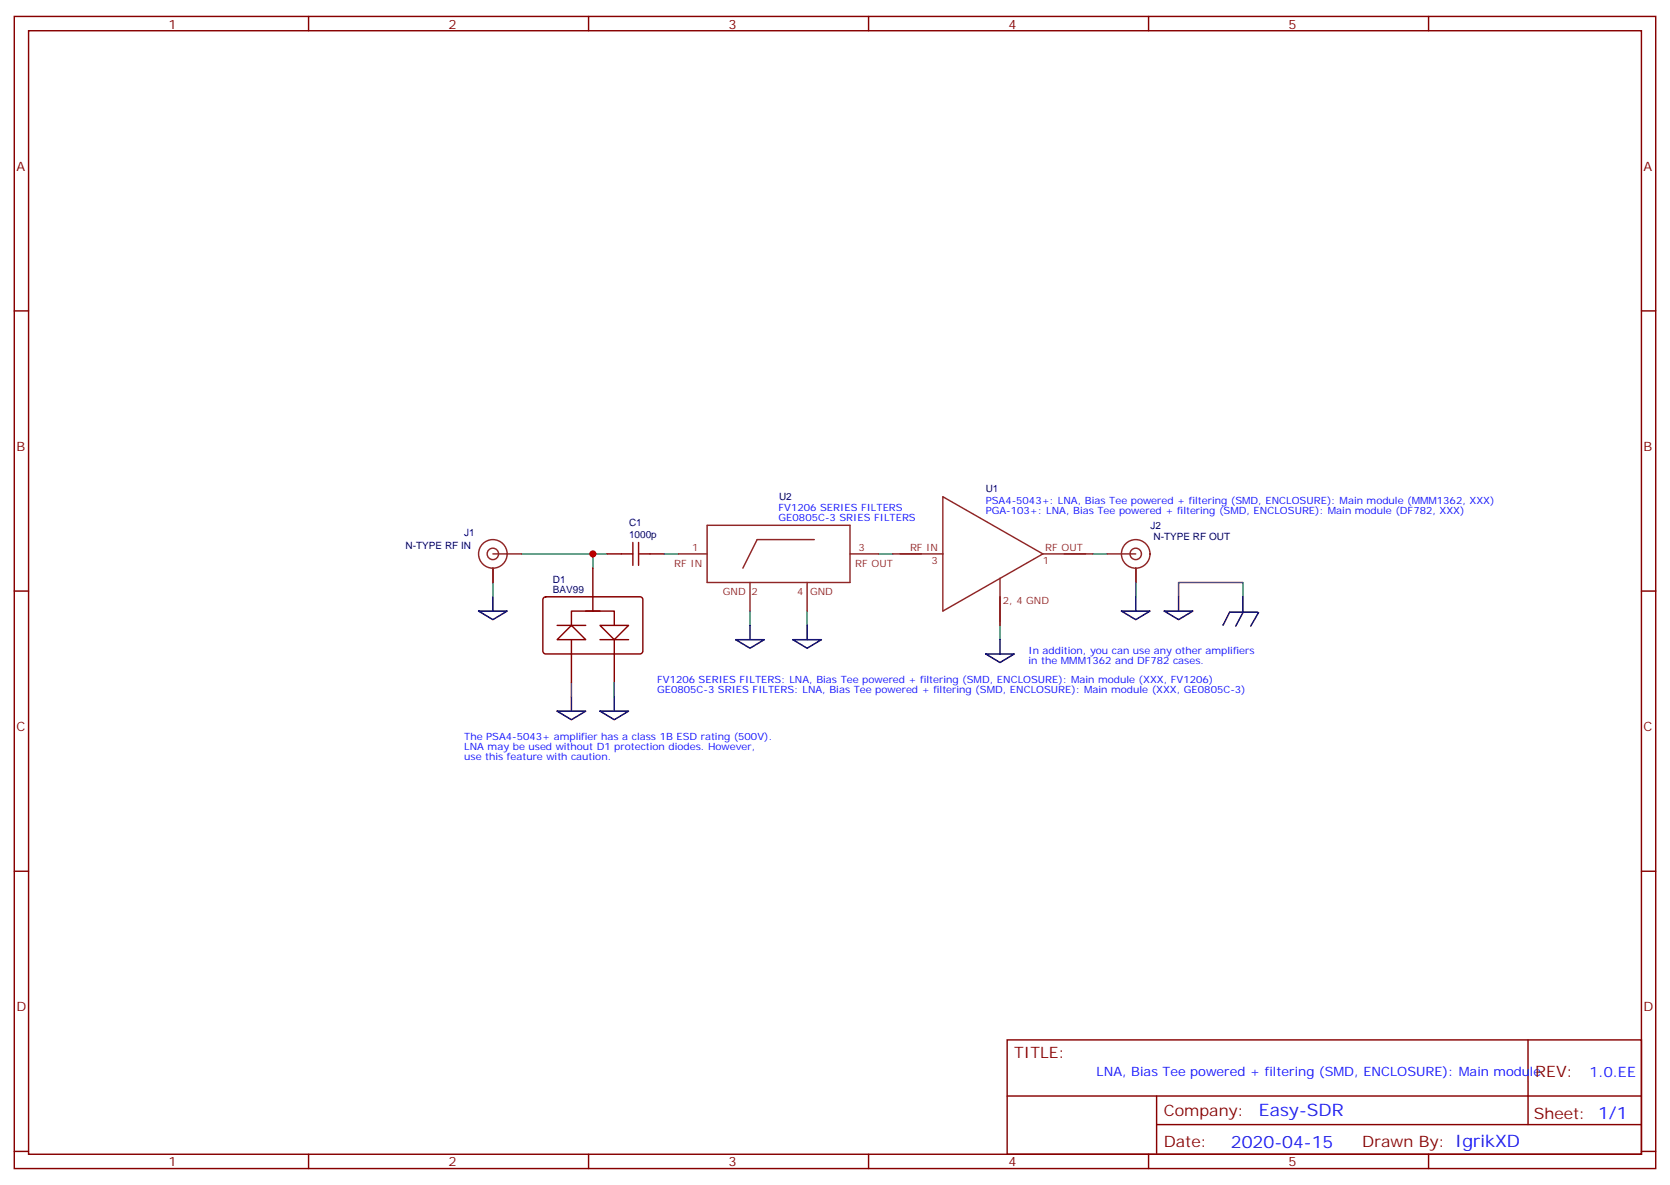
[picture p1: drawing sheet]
<svg xmlns="http://www.w3.org/2000/svg" width="412mm" height="292mm" viewBox="0 0 412 292" stroke-linecap="round" stroke-linejoin="round" font-family="sans-serif">
<defs><g id="words">
<g font-size="4.2" fill="#00f">
<text x="310.9" y="275.5">Easy-SDR</text>
<text x="304" y="283.3">2020-04-15</text>
</g>
<g font-size="3.9" fill="#800">
<text x="250.5" y="261.2">TITLE:</text>
<text x="379.1" y="265.9">REV:</text>
<text x="287.4" y="275.4">Company:</text>
<text x="378.7" y="276">Sheet: 1/1</text>
<text x="287.4" y="283.1">Date:</text>
<text x="336.4" y="283.2">Drawn By: IgrikXD</text>
</g>
<text font-size="3.5" fill="#00f" x="392.5" y="265.9">1.0.EE</text>
<g font-size="3.2" fill="#800">
<text x="41.6" y="7.1">1</text>
<text x="110.8" y="7.1">2</text>
<text x="179.9" y="7.1">3</text>
<text x="249.1" y="7.1">4</text>
<text x="318.2" y="7.1">5</text>
<text x="4.1" y="42.2">A</text>
<text x="405.9" y="42.2">A</text>
<text x="4.1" y="111.3">B</text>
<text x="405.9" y="111.3">B</text>
<text x="4.1" y="180.4">C</text>
<text x="405.9" y="180.4">C</text>
<text x="4.1" y="249.6">D</text>
<text x="405.9" y="249.6">D</text>
<text x="41.6" y="287.9">1</text>
<text x="110.8" y="287.9">2</text>
<text x="179.9" y="287.9">3</text>
<text x="249.1" y="287.9">4</text>
<text x="318.2" y="287.9">5</text>
</g>
<text font-size="3.2" fill="#00f" x="270.8" y="265.7">LNA, Bias Tee powered + filtering (SMD, ENCLOSURE): Main module</text>
<g font-size="2.5" fill="#000080">
<text x="192.4" y="123.5">U2</text>
<text x="243.4" y="121.4">U1</text>
<text x="155.3" y="129.7">C1</text>
<text x="284.1" y="130.6">J2</text>
<text x="100.2" y="135.5">N-TYPE RF IN</text>
<text x="114.7" y="132.3">J1</text>
<text x="155.3" y="132.8">1000p</text>
<text x="284.9" y="133.4">N-TYPE RF OUT</text>
<text x="136.5" y="144">D1</text>
<text x="136.5" y="146.5">BAV99</text>
</g>
<g font-size="2.5" fill="#00f">
<text x="243.4" y="124.4">PSA4-5043+: LNA, Bias Tee powered + filtering (SMD, ENCLOSURE): Main module (MMM1362, XXX)</text>
<text x="192.3" y="126.1">FV1206 SERIES FILTERS</text>
<text x="192.3" y="128.6">GE0805C-3 SRIES FILTERS</text>
<text x="243.4" y="126.8">PGA-103+: LNA, Bias Tee powered + filtering (SMD, ENCLOSURE): Main module (DF782, XXX)</text>
<text x="254" y="161.4">In addition, you can use any other amplifiers</text>
<text x="254" y="163.9">in the MMM1362 and DF782 cases.</text>
<text x="162.3" y="168.5">FV1206 SERIES FILTERS: LNA, Bias Tee powered + filtering (SMD, ENCLOSURE): Main module (XXX, FV1206)</text>
<text x="162.3" y="170.9">GE0805C-3 SRIES FILTERS: LNA, Bias Tee powered + filtering (SMD, ENCLOSURE): Main module (XXX, GE0805C-3)</text>
<text x="114.7" y="182.6">The PSA4-5043+ amplifier has a class 1B ESD rating (500V).</text>
<text x="114.7" y="185">LNA may be used without D1 protection diodes. However,</text>
<text x="114.7" y="187.5">use this feature with caution.</text>
</g>
<g font-size="2.5" fill="#8d2323">
<text x="170.9" y="136">1</text>
<text x="212" y="136">3</text>
<text x="224.7" y="136">RF IN</text>
<text x="258.1" y="136">RF OUT</text>
<text x="166.5" y="139.9">RF IN</text>
<text x="211.2" y="139.9">RF OUT</text>
<text x="230" y="139.2">3</text>
<text x="257.5" y="139.2">1</text>
<text x="178.5" y="146.9">GND</text>
<text x="185.6" y="146.9">2</text>
<text x="196.8" y="146.9">4</text>
<text x="200" y="146.9">GND</text>
<text x="247.6" y="149">2, 4 GND</text>
</g>
</g></defs>
<g fill="none" stroke="#870000" stroke-width=".35">
<path d="M3.5 4.1h405.4v284.3h-405.4zM7.1 7.6h398.2v277.3h-398.2zM76.2 4.1v3.5M145.3 4.1v3.5M214.5 4.1v3.5M283.6 4.1v3.5M352.8 4.1v3.5M3.5 76.7h3.6M405.3 76.7h3.6M3.5 145.9h3.6M405.3 145.9h3.6M3.5 215h3.6"/>
<path d="M405.3 215h3.6M248.7 256.6h156.6v28.3h-156.6zM377.3 256.7v20.8M248.7 270.5h156.5M285.6 277.5h119.6M285.6 270.5v14.1M3.5 284.2h3.6M76.2 284.9v3.5M145.3 284.9v3.5M214.5 284.9v3.5M283.6 284.9v3.5M352.8 284.9v3.5"/>
<path d="M405.3 284.2h3.6"/>
</g>
<g fill="none" stroke="#8c2424" stroke-width=".35">
<path d="M273.4 136.7h7.1M280.5 140.2v3.6"/>
<circle cx="280.5" cy="136.7" r="1.41"/>
<circle cx="280.5" cy="136.7" r="3.5"/>
</g>
<path d="M128.8 136.7h17.6M149.9 136.7h-3.5v3.5M217 136.7h3.5M269.9 136.7h3.5M121.7 143.8v3.5M246.9 154.3v3.6M280.5 143.8v3.5M291 147.3v-3.5h15.9v3.5M141.1 168.5v3.5" fill="none" stroke="#008700" stroke-width=".35"/>
<g fill="none" stroke="#000" stroke-width=".35">
<path d="M118.2 150.8h7l-3.5 2.1zM121.7 147.3v3.5M246.9 157.9v3.5M276.9 150.8h7.1l-3.5 2.1zM280.5 147.3v3.5M287.5 150.8h7.1l-3.6 2.1zM291 147.3v3.5M303.7 151.1l-1.7 3.2M303.7 151.1h6.8M306.9 147.3v3.5M307 151.1l-1.8 3.4M310.8 151.2l-1.9 3.3"/>
<path d="M137.6 175.5h7l-3.5 2.1zM141.1 172v3.5M243.4 161.4h7.1l-3.6 2.1z"/>
</g>
<path d="M148.2 154.3h7l-3.5 3.6z" fill="#fff" stroke="#870000" stroke-width=".35"/>
<path d="M146.4 140.2v7.1M148.2 157.9h7M141.1 161.4v7.1M151.7 161.4v7.1" fill="none" stroke="#870000" stroke-width=".35"/>
<path d="M137.6 157.9l3.5-3.6 3.5 3.6z" fill="#fff" stroke="#870000" stroke-width=".35"/>
<path d="M149.9 136.7h3.6M160.5 136.7h3.5M134.3 147.5l.5-.2h23.2a.71 .71 0 0 1 .7 .7v12.7a.76 .76 0 0 1-.7 .7h-23.2a.76 .76 0 0 1-.7-.7v-12.7zM137.6 154.3h7M141.1 157.9v3.5M144.6 150.8h7.1v3.5M146.4 147.3v3.5M148.2 150.8h-7.1v3.5M151.7 157.9v3.5" fill="none" stroke="#870000" stroke-width=".35"/>
<path d="M153.5 136.7h2.8M156.3 133.9v5.6M157.7 136.7h2.8M157.7 133.9v5.6" fill="none" stroke="#a10000" stroke-width=".35"/>
<path d="M164 136.7h3.6M185.2 150.8v3.5M199.3 150.8v3.5M151.7 168.5v3.5" fill="none" stroke="#008700" stroke-width=".35"/>
<path d="M181.7 157.9h7l-3.5 2.1zM185.2 154.3v3.6M195.8 157.9h7l-3.5 2.1zM199.3 154.3v3.6M148.2 175.5h7l-3.5 2.1zM151.7 172v3.5" fill="none" stroke="#000" stroke-width=".35"/>
<g fill="none" stroke="#8c2424" stroke-width=".35">
<path d="M121.7 136.7h7.1M167.6 136.7h7M174.6 129.6h35.3v14.2h-35.3zM201.1 133.2h-14.1l-3.6 7M209.9 136.7h7.1M220.5 136.7h12.3M232.8 122.6l24.7 14.1-24.7 14.1zM257.5 136.7h12.4M121.7 140.2v3.6M185.2 143.8v7M199.3 143.8v7M246.9 142.7v11.6"/>
<circle cx="121.7" cy="136.7" r="1.41"/>
<circle cx="121.7" cy="136.7" r="3.5"/>
</g>
<circle cx="146.4" cy="136.7" r=".88" fill="#c00"/>
<use href="#words"/>
</svg>
